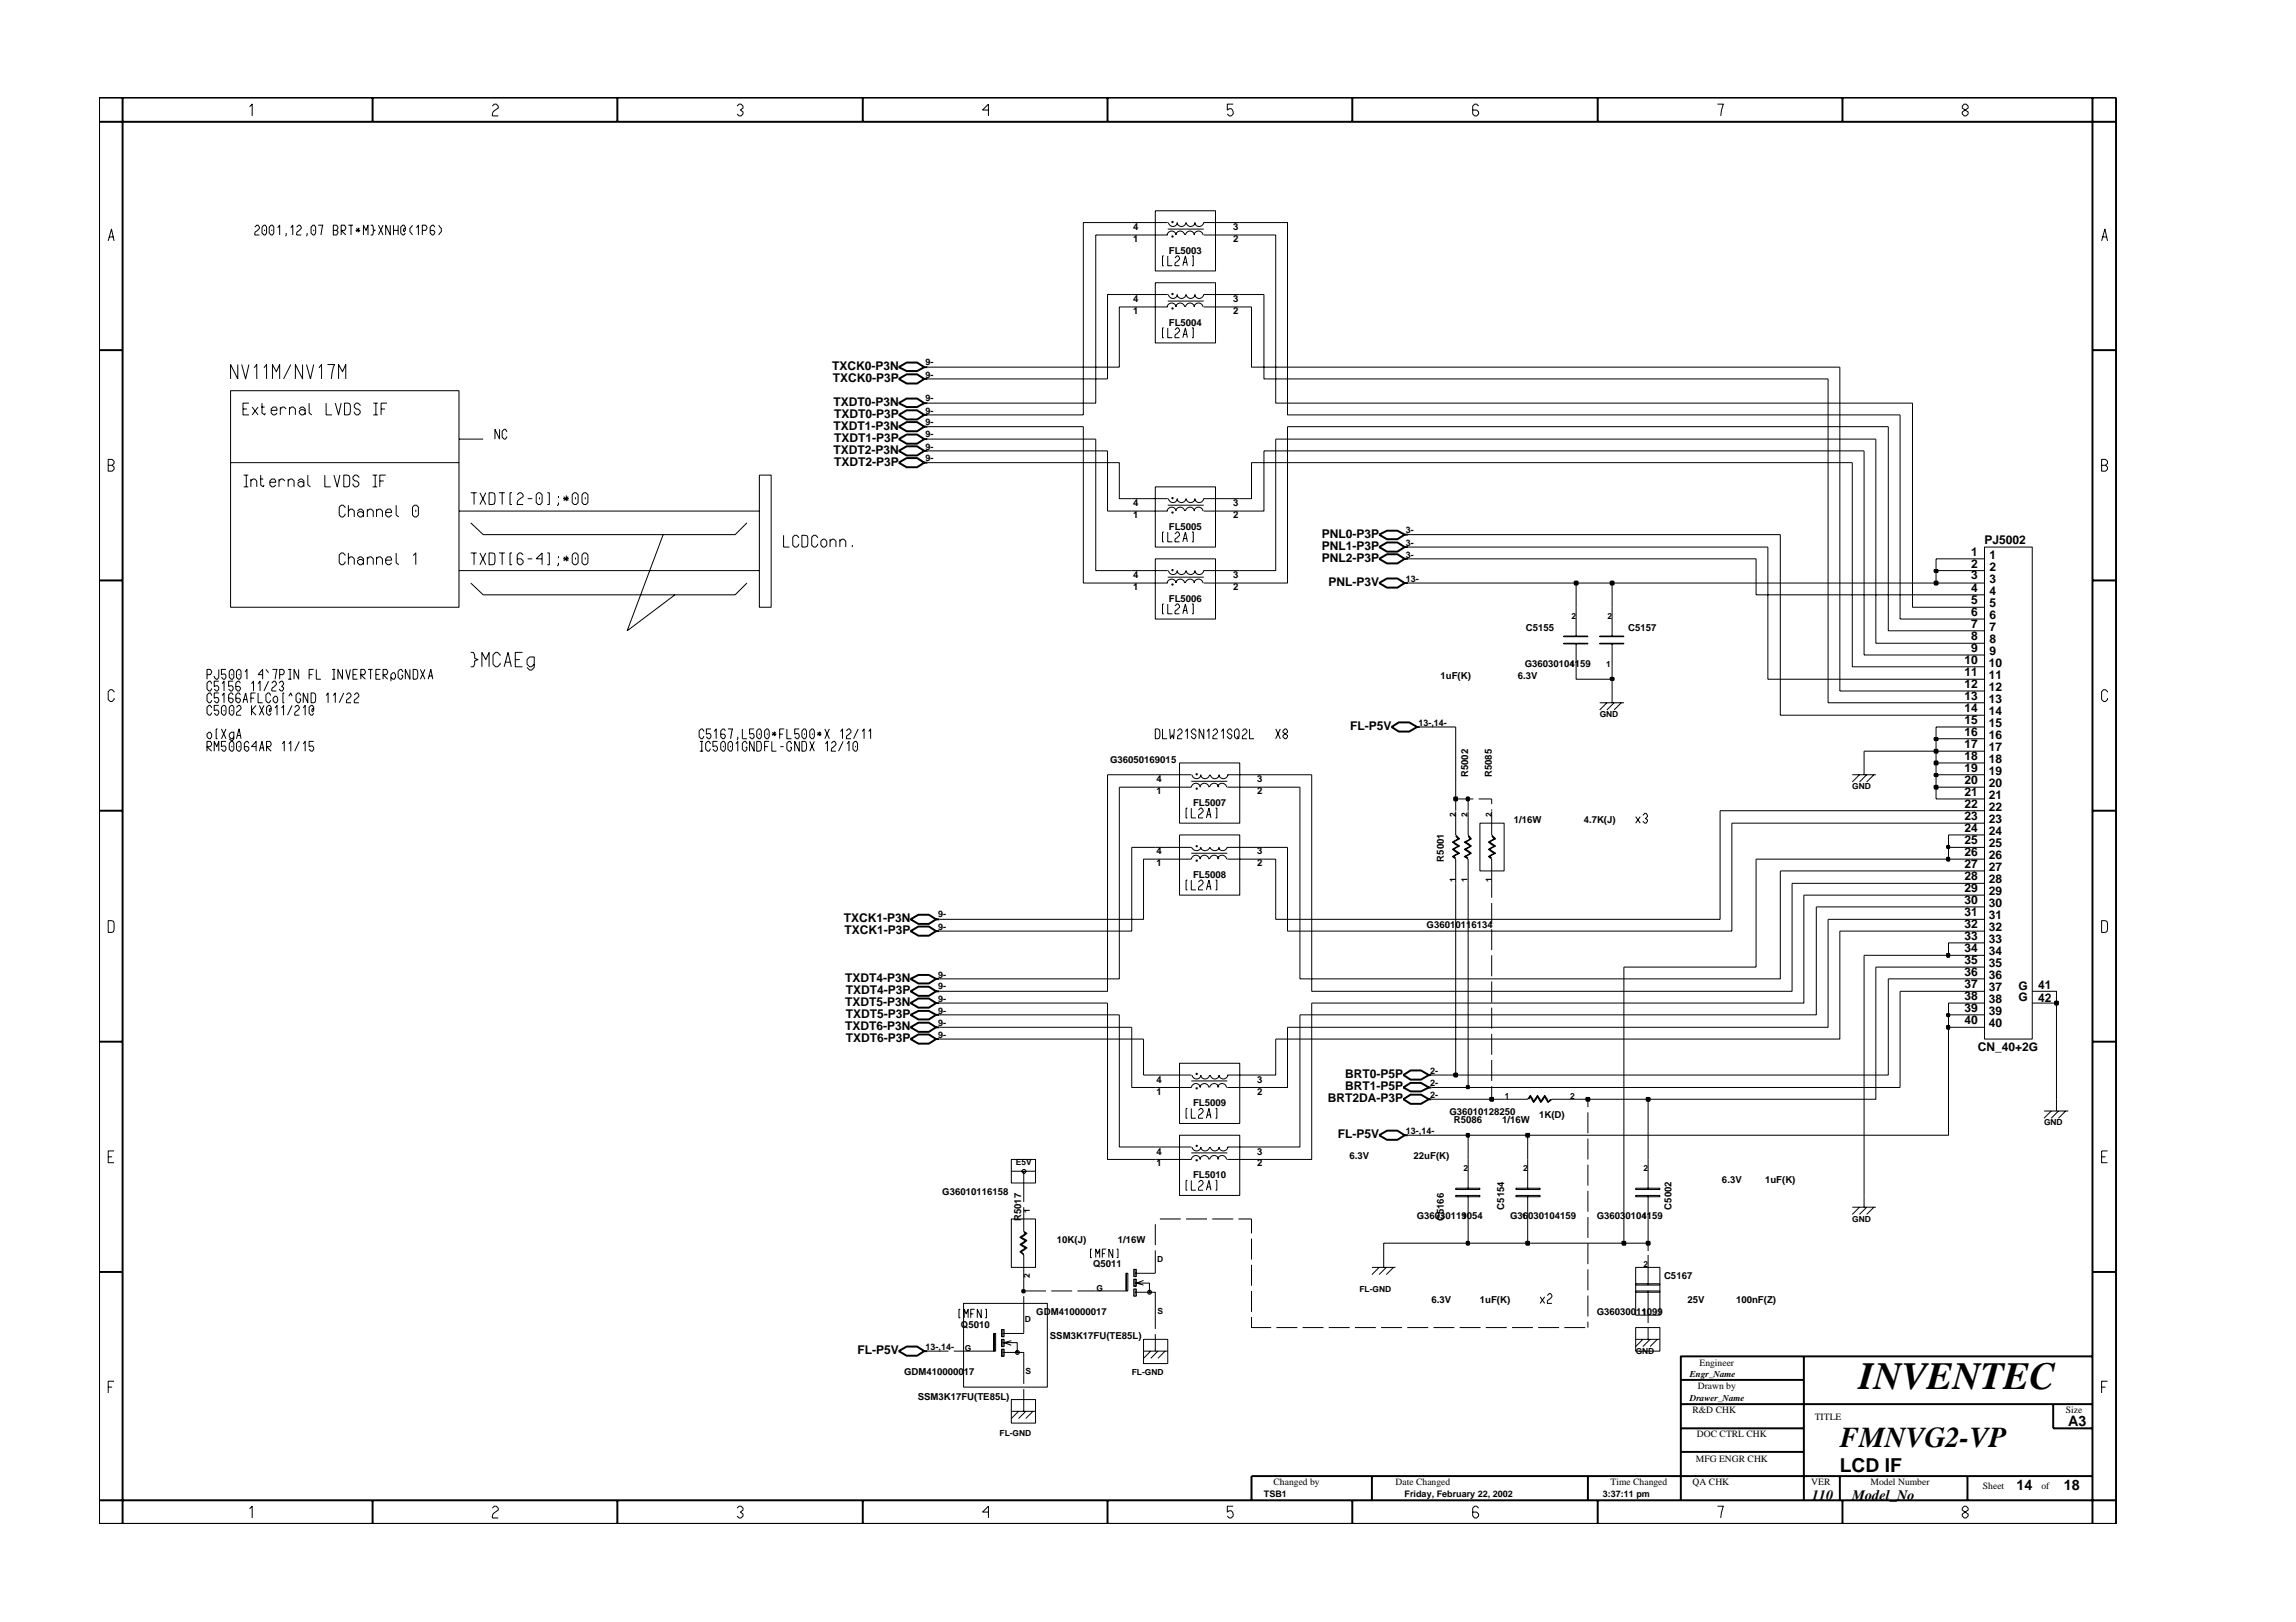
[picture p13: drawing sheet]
<svg xmlns="http://www.w3.org/2000/svg" width="297mm" height="210mm" viewBox="0 0 297 210" stroke-linecap="round" stroke-linejoin="round" font-family="sans-serif">
<defs><g id="words">
<text font-size="5" x="240.5" y="179.7">INVENTEC</text>
<text font-size="3.7" x="238" y="187.3">FMNVG2-VP</text>
<text font-size="2.5" x="238" y="190.4">LCD IF</text>
<g font-size="1.9">
<text x="267.6" y="184.6">A3</text>
<text x="234.4" y="194.1">110</text>
<text x="239.6" y="194.1">Model_No</text>
<text x="260.9" y="192.9">14</text>
<text x="267" y="192.9">18</text>
</g>
<g font-size="1.6">
<text x="107.6" y="47.8">TXCK0-P3N</text>
<text x="107.7" y="49.4">TXCK0-P3P</text>
<text x="107.8" y="52.5">TXDT0-P3N</text>
<text x="107.8" y="58.8">TXDT2-P3N</text>
<text x="107.8" y="55.6">TXDT1-P3N</text>
<text x="107.9" y="54.1">TXDT0-P3P</text>
<text x="107.9" y="57.1">TXDT1-P3P</text>
<text x="107.9" y="60.3">TXDT2-P3P</text>
<text x="171" y="71.1">PNL1-P3P</text>
<text x="171" y="69.6">PNL0-P3P</text>
<text x="255" y="71.9">1</text>
<text x="256.7" y="70.4">PJ5002</text>
<text x="171" y="72.7">PNL2-P3P</text>
<text x="171.9" y="75.9">PNL-P3V</text>
<text x="255" y="75">3</text>
<text x="255" y="73.5">2</text>
<text x="255" y="76.6">4</text>
<text x="257.4" y="72.3">1</text>
<text x="257.4" y="75.5">3</text>
<text x="257.4" y="73.8">2</text>
<text x="257.4" y="77">4</text>
<text x="255" y="78.1">5</text>
<text x="255" y="79.7">6</text>
<text x="255" y="81.2">7</text>
<text x="255" y="82.8">8</text>
<text x="257.4" y="78.6">5</text>
<text x="257.4" y="80.1">6</text>
<text x="257.4" y="81.6">7</text>
<text x="257.4" y="83.2">8</text>
<text x="254.2" y="85.9">10</text>
<text x="254.2" y="87.4">11</text>
<text x="254.2" y="89">12</text>
<text x="255" y="84.4">9</text>
<text x="257.3" y="86.3">10</text>
<text x="257.3" y="87.9">11</text>
<text x="257.3" y="89.4">12</text>
<text x="257.4" y="84.8">9</text>
<text x="174.7" y="94.5">FL-P5V</text>
<text x="254.2" y="95.2">16</text>
<text x="254.2" y="90.6">13</text>
<text x="254.2" y="92.1">14</text>
<text x="254.2" y="93.7">15</text>
<text x="257.3" y="95.6">16</text>
<text x="257.3" y="90.9">13</text>
<text x="257.3" y="92.6">14</text>
<text x="257.3" y="94.1">15</text>
<text x="254.2" y="96.7">17</text>
<text x="254.2" y="98.4">18</text>
<text x="254.2" y="99.9">19</text>
<text x="254.2" y="101.4">20</text>
<text x="257.3" y="97.2">17</text>
<text x="257.3" y="98.7">18</text>
<text x="257.3" y="100.3">19</text>
<text x="257.3" y="101.9">20</text>
<text x="254.2" y="106.1">23</text>
<text x="254.2" y="107.7">24</text>
<text x="254.2" y="103">21</text>
<text x="254.2" y="104.5">22</text>
<text x="257.3" y="106.5">23</text>
<text x="257.3" y="103.4">21</text>
<text x="257.3" y="104.9">22</text>
<text x="254.2" y="109.2">25</text>
<text x="254.2" y="110.8">26</text>
<text x="254.2" y="112.3">27</text>
<text x="254.2" y="113.8">28</text>
<text x="257.3" y="108">24</text>
<text x="257.3" y="109.7">25</text>
<text x="257.3" y="111.2">26</text>
<text x="257.3" y="112.7">27</text>
<text x="109.2" y="119.3">TXCK1-P3N</text>
<text x="254.2" y="117">30</text>
<text x="254.2" y="118.5">31</text>
<text x="254.2" y="115.5">29</text>
<text x="257.3" y="117.4">30</text>
<text x="257.3" y="119">31</text>
<text x="257.3" y="114.3">28</text>
<text x="257.3" y="115.8">29</text>
<text x="109.3" y="120.9">TXCK1-P3P</text>
<text x="254.2" y="120.1">32</text>
<text x="254.2" y="121.6">33</text>
<text x="254.2" y="123.2">34</text>
<text x="254.2" y="124.8">35</text>
<text x="257.3" y="120.5">32</text>
<text x="257.3" y="122">33</text>
<text x="257.3" y="123.6">34</text>
<text x="257.3" y="125.2">35</text>
<text x="109.3" y="130.2">TXDT5-P3N</text>
<text x="109.3" y="127.1">TXDT4-P3N</text>
<text x="109.4" y="128.6">TXDT4-P3P</text>
<text x="109.4" y="131.7">TXDT5-P3P</text>
<text x="254.2" y="126.3">36</text>
<text x="254.2" y="127.8">37</text>
<text x="254.2" y="129.4">38</text>
<text x="254.2" y="130.9">39</text>
<text x="257.3" y="126.7">36</text>
<text x="257.3" y="128.3">37</text>
<text x="257.3" y="129.8">38</text>
<text x="257.3" y="131.3">39</text>
<text x="261.1" y="128.1">G</text>
<text x="261.1" y="129.6">G</text>
<text x="263.7" y="128">41</text>
<text x="263.7" y="129.6">42</text>
<text x="109.3" y="133.3">TXDT6-P3N</text>
<text x="109.4" y="134.9">TXDT6-P3P</text>
<text x="254.2" y="132.5">40</text>
<text x="255.9" y="136">CN_40+2G</text>
<text x="257.3" y="132.9">40</text>
<text x="171.8" y="142.7">BRT2DA-P3P</text>
<text x="174" y="139.5">BRT0-P5P</text>
<text x="174" y="141">BRT1-P5P</text>
<text x="173.1" y="147.3">FL-P5V</text>
<text x="110.9" y="175.3">FL-P5V</text>
</g>
<g font-size="1.2">
<text x="146.6" y="29.8">4</text>
<text x="159.5" y="29.8">3</text>
<text x="146.6" y="31.3">1</text>
<text x="151.2" y="32.9">FL5003</text>
<text x="159.5" y="31.3">2</text>
<text x="146.6" y="40.6">1</text>
<text x="146.6" y="39.1">4</text>
<text x="159.5" y="40.6">2</text>
<text x="159.5" y="39.1">3</text>
<text x="119.7" y="47.3">9-</text>
<text x="151.2" y="42.2">FL5004</text>
<text x="119.7" y="48.9">9-</text>
<text x="119.7" y="51.9">9-</text>
<text x="119.7" y="53.5">9-</text>
<text x="119.7" y="55">9-</text>
<text x="119.7" y="56.6">9-</text>
<text x="119.7" y="58.2">9-</text>
<text x="119.7" y="59.7">9-</text>
<text x="146.6" y="65.5">4</text>
<text x="159.5" y="65.5">3</text>
<text x="146.6" y="67.1">1</text>
<text x="151.2" y="68.6">FL5005</text>
<text x="159.5" y="67.1">2</text>
<text x="181.9" y="70.6">3-</text>
<text x="181.9" y="69">3-</text>
<text x="146.6" y="76.4">1</text>
<text x="146.6" y="74.8">4</text>
<text x="151.2" y="77.9">FL5006</text>
<text x="159.5" y="76.4">2</text>
<text x="159.5" y="74.8">3</text>
<text x="181.9" y="75.3">13-</text>
<text x="181.9" y="72.2">3-</text>
<text x="197.4" y="81.6">C5155</text>
<text x="210.6" y="81.6">C5157</text>
<text x="186.4" y="87.9">1uF(K)</text>
<text x="196.4" y="87.9">6.3V</text>
<text x="197.3" y="86.3">G36030104159</text>
<text x="183.5" y="93.9">13-,14-</text>
<text x="143.6" y="98.7">G36050169015</text>
<text x="149.6" y="101.3">4</text>
<text x="162.7" y="101.3">3</text>
<text x="189.9" y="100.6" transform="rotate(-90 189.9 100.6)">R5002</text>
<text x="193" y="100.6" transform="rotate(-90 193 100.6)">R5085</text>
<text x="149.6" y="102.8">1</text>
<text x="154.4" y="104.3">FL5007</text>
<text x="162.7" y="102.8">2</text>
<text x="195.8" y="106.5">1/16W</text>
<text x="204.9" y="106.5">4.7K(J)</text>
<text x="149.6" y="112.1">1</text>
<text x="149.6" y="110.6">4</text>
<text x="154.4" y="113.6">FL5008</text>
<text x="162.7" y="112.1">2</text>
<text x="162.7" y="110.6">3</text>
<text x="186.8" y="111.5" transform="rotate(-90 186.8 111.5)">R5001</text>
<text x="121.4" y="118.7">9-</text>
<text x="121.4" y="120.3">9-</text>
<text x="184.6" y="120.2">G36010116134</text>
<text x="121.4" y="129.6">9-</text>
<text x="121.4" y="128">9-</text>
<text x="121.4" y="131.2">9-</text>
<text x="121.4" y="126.5">9-</text>
<text x="121.4" y="134.3">9-</text>
<text x="121.4" y="132.8">9-</text>
<text x="149.6" y="141.6">1</text>
<text x="149.6" y="140.1">4</text>
<text x="154.4" y="143.2">FL5009</text>
<text x="162.7" y="141.6">2</text>
<text x="162.7" y="140.1">3</text>
<text x="185" y="140.5">2-</text>
<text x="185" y="139">2-</text>
<text x="185" y="142.1">2-</text>
<text x="149.6" y="149.4">4</text>
<text x="162.7" y="149.4">3</text>
<text x="181.9" y="146.7">13-,14-</text>
<text x="187.5" y="144.3">G36010128250</text>
<text x="188.1" y="145.4">R5086</text>
<text x="194.3" y="145.4">1/16W</text>
<text x="199.1" y="144.7">1K(D)</text>
<text x="121.9" y="154.7">G36010116158</text>
<text x="149.6" y="151">1</text>
<text x="154.4" y="152.5">FL5010</text>
<text x="162.7" y="151">2</text>
<text x="174.6" y="150">6.3V</text>
<text x="182.9" y="150">22uF(K)</text>
<text x="222.8" y="153.1">6.3V</text>
<text x="228.4" y="153.1">1uF(K)</text>
<text x="132.1" y="158.1" transform="rotate(-90 132.1 158.1)">R5017</text>
<text x="136.7" y="160.9">10K(J)</text>
<text x="144.6" y="160.9">1/16W</text>
<text x="183.3" y="157.7">G36030119054</text>
<text x="186.8" y="158.1" transform="rotate(-90 186.8 158.1)">C5166</text>
<text x="194.6" y="156.5" transform="rotate(-90 194.6 156.5)">C5154</text>
<text x="195.4" y="157.7">G36030104159</text>
<text x="206.6" y="157.7">G36030104159</text>
<text x="216.3" y="156.5" transform="rotate(-90 216.3 156.5)">C5002</text>
<text x="141.4" y="164">Q5011</text>
<text x="215.3" y="165.5">C5167</text>
<text x="124.3" y="171.8">Q5010</text>
<text x="134.1" y="170.2">GDM410000017</text>
<text x="135.8" y="173.3">SSM3K17FU(TE85L)</text>
<text x="185.2" y="168.7">6.3V</text>
<text x="191.5" y="168.7">1uF(K)</text>
<text x="206.6" y="170.2">G36030011099</text>
<text x="218.3" y="168.7">25V</text>
<text x="224.6" y="168.7">100nF(Z)</text>
<text x="117" y="178">GDM410000017</text>
<text x="119.7" y="174.7">13-,14-</text>
<text x="218.6" y="178.2">Engr_Name</text>
<text x="219.6" y="179.8">Drawn by</text>
<text x="219.9" y="176.7">Engineer</text>
<text x="118.7" y="181.1">SSM3K17FU(TE85L)</text>
<text x="218.6" y="181.3">Drawer_Name</text>
<text x="219" y="182.9">R&amp;D CHK</text>
<text x="234.8" y="183.8">TITLE</text>
<text x="267.3" y="182.9">Size</text>
<text x="219.4" y="189.2">MFG ENGR CHK</text>
<text x="219.5" y="186">DOC CTRL CHK</text>
<text x="163.5" y="193.7">TSB1</text>
<text x="164.8" y="192.2">Changed by</text>
<text x="180.6" y="192.2">Date Changed</text>
<text x="181.7" y="193.7">Friday, February 22, 2002</text>
<text x="207.4" y="193.7">3:37:11 pm</text>
<text x="208.4" y="192.2">Time Changed</text>
<text x="219" y="192.2">QA CHK</text>
<text x="234.3" y="192.2">VER</text>
<text x="242" y="192.2">Model Number</text>
<text x="256.5" y="192.7">Sheet</text>
<text x="264.1" y="192.7">of</text>
</g>
<g font-size="1.1">
<text x="203.3" y="80.1">2</text>
<text x="208" y="80.1">2</text>
<text x="203.1" y="86.3">1</text>
<text x="207.8" y="86.3">1</text>
<text x="207" y="92.8">GND</text>
<text x="188.3" y="105.7" transform="rotate(-90 188.3 105.7)">2</text>
<text x="189.9" y="105.7" transform="rotate(-90 189.9 105.7)">2</text>
<text x="193" y="105.7" transform="rotate(-90 193 105.7)">2</text>
<text x="239.6" y="102.1">GND</text>
<text x="188.3" y="114.1" transform="rotate(-90 188.3 114.1)">1</text>
<text x="189.9" y="114.1" transform="rotate(-90 189.9 114.1)">1</text>
<text x="193" y="114.1" transform="rotate(-90 193 114.1)">1</text>
<text x="194.7" y="142.3">1</text>
<text x="203.1" y="142.3">2</text>
<text x="264.4" y="145.6">GND</text>
<text x="131.4" y="150.8">E5V</text>
<text x="189.3" y="151.6">2</text>
<text x="197" y="151.6">2</text>
<text x="212.6" y="151.6">2</text>
<text x="133.2" y="157" transform="rotate(-90 133.2 157)">1</text>
<text x="189.2" y="157.7">1</text>
<text x="196.9" y="157.7">1</text>
<text x="212.4" y="157.7">1</text>
<text x="239.6" y="158.1">GND</text>
<text x="133.2" y="165.4" transform="rotate(-90 133.2 165.4)">2</text>
<text x="141.8" y="167.1">G</text>
<text x="149.7" y="163.3">D</text>
<text x="175.9" y="167.1">FL-GND</text>
<text x="212.6" y="164">2</text>
<text x="132.6" y="171">D</text>
<text x="149.8" y="170">S</text>
<text x="212.4" y="170.2">1</text>
<text x="124.8" y="174.9">G</text>
<text x="132.7" y="177.8">S</text>
<text x="146.4" y="178">FL-GND</text>
<text x="211.6" y="175.2">GND</text>
<text x="129.3" y="185.8">FL-GND</text>
</g>
</g></defs>
<g fill="none" stroke="#000" stroke-width=".13">
<path d="M146.4 39.7h4.7M146.4 38.1h4.7M146.4 30.4h4.7M146.4 28.8h4.7M149.5 36.6h7.8v7.8h-7.8zM149.5 27.3h7.8v7.8h-7.8zM150.6 33.1h-.2v1.3h.2M151 39.7a.59 .59 0 0 1 .6-.5 .59 .59 0 0 1 .6 .5M151 30.4a.59 .59 0 0 1 .6-.5 .59 .59 0 0 1 .6 .5M151.1 39h4.6M151.1 33.1v1.3h.6M151.1 29.6h4.6"/>
<path d="M151.2 38.1a.59 .59 0 0 0 .5 .5 .59 .59 0 0 0 .6-.5M151.2 28.8a.59 .59 0 0 0 .5 .5 .59 .59 0 0 0 .6-.5M152 33.4l.3-.3h.1l.2 .3v.1l-.6 .6v.3h.6M152.1 39.7a.59 .59 0 0 1 .6-.5 .59 .59 0 0 1 .6 .5M152.1 30.4a.59 .59 0 0 1 .6-.5 .59 .59 0 0 1 .6 .5M152.3 38.1a.59 .59 0 0 0 .5 .5 .59 .59 0 0 0 .6-.5M152.3 28.8a.59 .59 0 0 0 .5 .5 .59 .59 0 0 0 .6-.5M153 34.4l.4-1.3 .2 1.3M153.1 34h.4M153.4 39.7a.59 .59 0 0 1 .6-.5 .59 .59 0 0 1 .5 .5M153.4 30.4a.59 .59 0 0 1 .6-.5 .59 .59 0 0 1 .5 .5M153.4 38.1a.59 .59 0 0 0 .6 .5 .59 .59 0 0 0 .6-.5"/>
<path d="M153.4 28.8a.59 .59 0 0 0 .6 .5 .59 .59 0 0 0 .6-.5M154.2 33.1h.2v1.3h-.2M154.5 39.7a.59 .59 0 0 1 .6-.5 .59 .59 0 0 1 .5 .5M154.5 30.4a.59 .59 0 0 1 .6-.5 .59 .59 0 0 1 .5 .5M154.6 38.1a.59 .59 0 0 0 .5 .5 .59 .59 0 0 0 .6-.5h4.7M154.6 28.8a.59 .59 0 0 0 .5 .5 .59 .59 0 0 0 .6-.5h4.7M155.7 39.7h4.7M155.7 30.4h4.7M150.6 42.4h-.2v1.3h.2M151.1 42.4v1.3h.6M152 42.7l.3-.3h.1l.2 .3v.2l-.6 .5v.3h.6M153 43.7l.4-1.3 .2 1.3"/>
<path d="M153.1 43.3h.4M154.2 42.4h.2v1.3h-.2M146.4 66.1h4.7M146.4 64.5h4.7M146.4 75.5h4.7M146.4 73.8h4.7M149.5 63h7.8v7.8h-7.8zM149.5 72.3h7.8v7.8h-7.8zM150.6 68.8h-.2v1.3h.2M150.6 78.2h-.2v1.2h.2M151 66.1a.59 .59 0 0 1 .6-.5 .59 .59 0 0 1 .6 .5M151 75.4a.59 .59 0 0 1 .6-.5 .59 .59 0 0 1 .6 .6"/>
<path d="M151.1 68.8v1.3h.6M151.1 78.2v1.2h.6M151.1 65.4h4.6M151.1 74.7h4.6M151.2 64.5a.59 .59 0 0 0 .5 .5 .59 .59 0 0 0 .6-.5M151.2 73.8a.59 .59 0 0 0 .5 .6 .59 .59 0 0 0 .6-.5M152 69.1l.3-.3h.1l.2 .3v.2l-.6 .6v.2h.6M152 78.4l.3-.2h.1l.2 .2v.2l-.6 .6v.2h.6M152.1 66.1a.59 .59 0 0 1 .6-.5 .59 .59 0 0 1 .6 .5M152.1 75.4a.59 .59 0 0 1 .6-.5 .59 .59 0 0 1 .6 .6M152.3 64.5a.59 .59 0 0 0 .5 .5 .59 .59 0 0 0 .6-.5 .6 .6 0 0 0 .6 .5 .6 .6 0 0 0 .6-.5M152.3 73.8a.59 .59 0 0 0 .5 .6 .59 .59 0 0 0 .6-.5 .6 .6 0 0 0 .6 .5 .6 .6 0 0 0 .6-.6"/>
<path d="M153 70.1l.4-1.3 .2 1.3M153 79.4l.4-1.2 .2 1.2M153.1 69.7h.4M153.1 79h.4M153.4 66.1a.59 .59 0 0 1 .6-.5 .59 .59 0 0 1 .5 .5M153.4 75.4a.59 .59 0 0 1 .6-.5 .59 .59 0 0 1 .5 .6M154.2 68.8h.2v1.3h-.2M154.2 78.2h.2v1.2h-.2M154.5 66.1a.59 .59 0 0 1 .6-.5 .59 .59 0 0 1 .5 .5M154.5 75.4a.59 .59 0 0 1 .6-.5 .59 .59 0 0 1 .5 .6M154.6 64.5a.59 .59 0 0 0 .5 .5 .59 .59 0 0 0 .6-.5h4.7M154.6 73.8a.59 .59 0 0 0 .5 .6 .59 .59 0 0 0 .6-.6h4.7"/>
<path d="M155.7 66.1h4.7M155.7 75.5h4.7M203.9 78.6v3.8M208.6 78.6v3.8M255.1 75.5h1.6M255.1 73.8h1.6M255.1 72.3h1.6M255.1 77h1.6M255.1 78.6h1.6M256.7 70.8h6.2v63.7h-6.2zM152.6 98.7h7.8v7.8h-7.8zM202.3 83.2h3.1v.1h-3.1z"/>
<path d="M202.3 82.3h3.1v.1h-3.1zM203.9 83.2v3.1M207 83.2h3.1v.1h-3.1zM207 82.3h3.1v.1h-3.1zM207 90.9h3.1M207.9 90.9l-.9 1M208.6 83.2v3.1M208.6 89.4v1.5M208.8 90.9l-.9 1M209.7 90.9l-.9 1M241.2 98.7v1.6M255.1 83.2h1.6"/>
<path d="M255.1 90.9h1.6M255.1 80.1h1.6M255.1 81.6h1.6M255.1 86.3h1.6M255.1 84.8h1.6M255.1 89.4h1.6M255.1 87.9h1.6M255.1 92.6h1.6M255.1 95.6h1.6M255.1 94.1h1.6M255.1 98.7h1.6M255.1 97.2h1.6"/>
<path d="M149.5 101.9h4.6M149.5 100.3h4.6M149.5 111.2h4.6M149.5 109.7h4.6M152.6 108h7.8v7.8h-7.8zM153.6 104.6h-.2v1.2h.2M153.6 113.9h-.2v1.3h.2M154.1 104.6v1.2h.6M154.1 113.9v1.3h.6M154.1 101.1h4.7M154.1 110.4h4.7M154.1 101.9a.59 .59 0 0 1 .6-.5 .59 .59 0 0 1 .6 .5"/>
<path d="M154.1 111.2a.59 .59 0 0 1 .6-.5 .59 .59 0 0 1 .6 .5M154.2 109.6a.68 .68 0 0 0 .6 .5 .68 .68 0 0 0 .6-.4M154.2 100.3a.59 .59 0 0 0 .6 .5 .59 .59 0 0 0 .6-.5M155.1 104.8l.2-.2h.2l.1 .2v.2l-.5 .4v.4h.5M155.1 114.1l.2-.2h.2l.1 .2v.2l-.5 .4v.5h.5M155.2 101.9a.59 .59 0 0 1 .6-.5 .59 .59 0 0 1 .6 .5M155.2 111.2a.59 .59 0 0 1 .6-.5 .59 .59 0 0 1 .6 .5M155.3 109.6a.68 .68 0 0 0 .6 .5 .68 .68 0 0 0 .6-.4M155.3 100.3a.59 .59 0 0 0 .6 .5 .59 .59 0 0 0 .6-.5M156.1 105.8l.3-1.2 .3 1.2M156.1 115.2l.3-1.3 .3 1.3M156.2 105.4h.4"/>
<path d="M156.2 114.7h.4M156.5 101.9a.59 .59 0 0 1 .6-.5 .59 .59 0 0 1 .6 .5M156.5 111.2a.59 .59 0 0 1 .6-.5 .59 .59 0 0 1 .6 .5M156.5 109.6a.68 .68 0 0 0 .7 .5 .68 .68 0 0 0 .6-.4M156.6 100.3a.59 .59 0 0 0 .6 .5 .59 .59 0 0 0 .6-.5M157.3 104.6h.1v1.2h-.1M157.3 113.9h.1v1.3h-.1M157.5 101.8a.59 .59 0 0 1 .6-.4 .59 .59 0 0 1 .6 .5M157.5 111.2a.59 .59 0 0 1 .6-.5 .59 .59 0 0 1 .6 .5M157.6 109.7a.59 .59 0 0 0 .6 .4 .59 .59 0 0 0 .6-.5l4.7 .1M157.7 100.3a.59 .59 0 0 0 .6 .5 .59 .59 0 0 0 .6-.5M158.8 101.9h4.7"/>
<path d="M158.8 100.3h4.7M158.8 111.2h4.7M188.3 108.2l.4 .4-.8 .4 .8 .5-.8 .4 .8 .5-.8 .4 .4 .4v3.1M188.3 105v3l.5 .6-.7 .4 .7 .5-.7 .4 .7 .5-.7 .4 .2 .2M189.9 108.2l.3 .4-.8 .4 .8 .5-.8 .4 .8 .5-.8 .4 .5 .4v3.1M189.9 105v3l.5 .6-.8 .4 .8 .5-.8 .4 .8 .5-.8 .4 .3 .2M193 108.2l.3 .4-.7 .4 .7 .5-.7 .4 .7 .5-.7 .4 .4 .4v3.1M193 105v3l.5 .6-.8 .4 .8 .5-.8 .4 .8 .5-.8 .4 .3 .2M239.6 100.3h3.1M240.6 100.3l-1 .9M241.5 100.3l-.9 .9M242.4 100.3l-.9 .9"/>
<path d="M255.1 101.9h1.6M255.1 100.3h1.6M255.1 111.2h1.6M255.1 109.7h1.6M255.1 104.9h1.6M255.1 103.4h1.6M255.1 108h1.6M255.1 106.5h1.6M255.1 114.3h1.6M255.1 112.7h1.6M255.1 117.4h1.6M255.1 115.8h1.6"/>
<path d="M255.1 119h1.6M149.5 139.1h4.6M152.6 137.6h7.8v7.8h-7.8zM154.1 139.9h4.7M154.2 139.1a.59 .59 0 0 0 .6 .5 .59 .59 0 0 0 .6-.5M155.3 139.1a.59 .59 0 0 0 .6 .5 .59 .59 0 0 0 .6-.5M156.6 139.1a.59 .59 0 0 0 .6 .5 .59 .59 0 0 0 .6-.5M157.7 139.1a.59 .59 0 0 0 .6 .5 .59 .59 0 0 0 .6-.5M158.8 139.1h4.7M255.1 120.5h1.6M255.1 123.6h1.6M255.1 122h1.6"/>
<path d="M255.1 126.7h1.6M255.1 125.2h1.6M255.1 129.8h1.6M255.1 128.3h1.6M255.1 132.9h1.6M255.1 131.3h1.6M262.9 129.8h1.5M262.9 128.3h1.5M130.8 151.6h3.2M132.4 156.2v3.2l.5 .2-.8 .5 .8 .4-.8 .6 .8 .4-.8 .5 .3 .3M132.4 159.5l.3 .1-.8 .5 .8 .4-.8 .6 .8 .4-.8 .5 .5 .4v3.1M132.4 151.6v1.5"/>
<path d="M149.5 150h4.6a.59 .59 0 0 1 .6-.5 .59 .59 0 0 1 .6 .5M149.5 140.7h4.6a.59 .59 0 0 1 .6-.5 .59 .59 0 0 1 .6 .5M149.5 148.4h4.6M152.6 146.9h7.8v7.8h-7.8zM153.6 152.8h-.2v1.2h.2M153.6 143.4h-.2v1.3h.2M154.1 149.2h4.7M154.1 152.8v1.2h.6M154.1 143.4v1.3h.6M154.2 148.4a.59 .59 0 0 0 .6 .5 .59 .59 0 0 0 .6-.5M155.1 153l.2-.2h.2l.1 .2v.2l-.5 .4v.4h.5M155.1 143.7l.2-.3h.2l.1 .3v.2l-.5 .6v.2h.5"/>
<path d="M155.2 150a.59 .59 0 0 1 .6-.5 .59 .59 0 0 1 .6 .5M155.2 140.7a.59 .59 0 0 1 .6-.5 .59 .59 0 0 1 .6 .5M155.3 148.4a.59 .59 0 0 0 .6 .5 .59 .59 0 0 0 .6-.5M156.1 154l.3-1.2 .3 1.2M156.1 144.7l.3-1.3 .3 1.3M156.2 153.6h.4M156.2 144.3h.4M156.5 150a.59 .59 0 0 1 .6-.5 .59 .59 0 0 1 .6 .5M156.5 140.7a.59 .59 0 0 1 .6-.5 .59 .59 0 0 1 .6 .5M156.6 148.4a.59 .59 0 0 0 .6 .5 .59 .59 0 0 0 .6-.5M157.3 152.8h.1v1.2h-.1M157.3 143.4h.1v1.3h-.1"/>
<path d="M157.5 150a.59 .59 0 0 1 .6-.5 .59 .59 0 0 1 .6 .5M157.5 140.7a.59 .59 0 0 1 .6-.5 .59 .59 0 0 1 .6 .5M157.7 148.4a.59 .59 0 0 0 .6 .5 .59 .59 0 0 0 .6-.5M158.8 150h4.7M158.8 148.4h4.7M158.8 140.7h4.7M161.9 157.7v1.9M188.3 154.7h3.2v.2h-3.2zM188.3 153.8h3.2v.1h-3.2zM189.9 150v3.9M189.9 154.7v3M194.6 142.3h3l.4-.6 .3 .6 .1 .3 .5-.9 .3 .6 .1 .3 .5-.9 .4 .6 .1 .3 .3-.3"/>
<path d="M196.1 154.7h3.1v.2h-3.1zM196.1 153.8h3.1v.1h-3.1zM197.6 150v3.9M197.6 154.7v3M197.8 142.3l.2-.4 .4 .8 .5-.8 .4 .8 .5-.8 .5 .8 .5-.4h3.1M205.4 142.3v1M205.4 143.9v2.8M205.4 147.3v2.7M205.4 150.7v2.7M205.4 154.1v2.7M205.4 157.5v2.7M211.6 154.7h3.1v.2h-3.1z"/>
<path d="M211.6 153.8h3.1v.1h-3.1zM213.2 150v3.9M213.2 154.7v3M239.6 156.2h3.1M240.6 156.2l-1 1M241.2 154.7v1.5M241.5 156.2l-.9 1M242.4 156.2l-.9 1M264.4 143.8h3.2M265.4 143.8l-1 .9M266.1 142.3v1.5M266.3 143.8l-.9 .9"/>
<path d="M267.2 143.8l-.9 .9M120 174.9h2.7M123.4 174.9h5.2M124.2 169.4h-.1v1.1h.1M124.7 170.5v-1.1l.3 .6 .3-.6v1.1M125.6 170h.3M126.1 169.4h-.5v1.1M126.9 169.4v1.1l-.5-1.1v1.1M127.5 169.4h.1v1.1h-.1M128.6 172.6v2.3v-2.3h.2v2.3h-.2M129.6 172.1h.3v.9h-.3zM129.6 173.3h.3v1h-.3z"/>
<path d="M129.6 174.6h.3v.9h-.3zM129.7 173.8h1.9v1.2M129.7 172.1v.9M129.7 173.3v1M129.7 174.6v.9M129.7 175h2.7v4.1M130.8 173.5l-.9 .3 .9 .3M132.4 167.7v4.9h-2.7M132.4 179.8v2.8M141.3 161.6h-.2v1.1h.2M141.8 162.7v-1.1l.2 .6 .3-.6v1.1M141.8 167.1h3.9"/>
<path d="M142.6 162.2h.3M143.1 161.6h-.5v1.1M144 161.6v1.1l-.5-1.1v1.1M144.5 161.6h.1v1.1h-.1M145.7 164.8v2.3v-2.3h.2v2.3h-.2M146.7 164.3h.3v.9h-.3zM146.7 165.5h.3v1h-.3zM146.7 166.8h.3v.9h-.3zM146.8 166h1.9v1.2M146.8 164.3v.9M146.8 165.5v1M146.8 166.8v.9"/>
<path d="M146.8 167.2h2.7v4.8M147.9 174.9h3.2M147.9 165.7l-.9 .3 .9 .3M148.9 174.9l-1 .9M149.5 162.4v2.4h-2.7M149.5 172.6v2.3M149.8 174.9l-.9 .9M150.7 174.9l-.9 .9M161.9 160.3v2.7M161.9 163.7v2.7M161.9 167.1v2.7M161.9 170.4v1.4h2.6"/>
<path d="M165.1 171.8h2.7M168.5 171.8h2.7M171.9 171.8h2.7M175.3 171.8h2.7M177.5 164h3M178.4 164l-.9 .9M178.7 171.8h2.7M179 162.4v1.6M179.4 164l-1 .9M180.3 164l-.9 .9M182.1 171.8h2.7M185.4 171.8h2.8"/>
<path d="M188.8 171.8h2.7M192.2 171.8h2.7M195.6 171.8h2.7M199 171.8h2.7M202.4 171.8h2.7M205.4 160.9v2.7M205.4 164.3v2.7M205.4 167.7v2.7M205.4 171v.8M211.6 167.1h3.1v.1h-3.1zM211.6 166.1h3.1v.2h-3.1zM211.6 173.3h3.1"/>
<path d="M212.5 173.3l-.9 1M213.2 162.4v3.9M213.2 167.1v4.1M213.2 171.8v1.5M213.5 173.3l-1 1M214.4 173.3l-.9 1M130.8 182.6h3.2M131.8 182.6l-1 1M132.7 182.6l-.9 1M133.6 182.6l-.9 1"/>
<circle cx="151.7" cy="38.1" r=".08"/>
<circle cx="151.7" cy="30.6" r=".08"/>
<circle cx="151.7" cy="39.9" r=".08"/>
<circle cx="151.7" cy="28.7" r=".08"/>
<circle cx="151.7" cy="64.5" r=".08"/>
<circle cx="151.7" cy="66.3" r=".08"/>
<circle cx="151.7" cy="75.6" r=".08"/>
<circle cx="151.7" cy="73.8" r=".08"/>
<circle cx="154.8" cy="100.2" r=".08"/>
<circle cx="154.8" cy="102.1" r=".08"/>
<circle cx="154.8" cy="109.5" r=".08"/>
<circle cx="154.8" cy="111.4" r=".08"/>
<circle cx="154.8" cy="139" r=".08"/>
<circle cx="132.5" cy="151.6" r=".25"/>
<circle cx="154.8" cy="150.1" r=".08"/>
<circle cx="154.8" cy="148.3" r=".08"/>
<circle cx="154.8" cy="140.8" r=".08"/>
<circle cx="131.6" cy="175" r=".25"/>
<circle cx="131.6" cy="175" r=".08"/>
<circle cx="148.7" cy="167.2" r=".25"/>
<circle cx="148.7" cy="167.2" r=".08"/>
</g>
<g fill="none" stroke="#000" stroke-width=".25">
<path d="M116.3 47.5l1-.6h1.3l1 .6-1 .5h-1.3zM116.3 49l1-.6h1.3l1 .6-1 .6h-1.3zM116.3 52.2l1-.6h1.3l1 .6-1 .5h-1.3zM116.3 53.7l1-.6h1.3l1 .6-1 .6h-1.3zM116.3 55.2l1-.6h1.3l1 .6-1 .6h-1.3zM116.3 56.8l1-.6h1.3l1 .6-1 .6h-1.3zM116.3 58.3l1-.5h1.3l1 .5-1 .6h-1.3zM116.3 59.9l1-.6h1.3l1 .6-1 .6h-1.3zM119.6 47.5h.4M119.6 49h.4M119.6 52.2h.4M119.6 53.7h.4"/>
<path d="M119.6 55.2h.4M119.6 56.8h.4M119.6 58.3h.4M119.6 59.9h.4M178.4 72.3l1-.6h1.4l.9 .6-.9 .6h-1.4zM178.4 70.8l1-.6h1.4l.9 .6-.9 .6h-1.4zM178.4 69.2l1-.5h1.4l.9 .5-.9 .6h-1.4zM178.4 75.5l1-.6h1.4l.9 .6-.9 .5h-1.4zM181.7 72.3h.4M181.7 70.8h.4M181.7 69.2h.4M181.7 75.5h.4"/>
<path d="M180 94.1l1-.6h1.3l1 .6-1 .6h-1.3zM183.3 94.1h.4M117.8 119l1-.6h1.4l.9 .6-.9 .6h-1.4zM121.1 119h.4M117.8 129.8l1-.6h1.4l.9 .6-.9 .6h-1.4zM117.8 134.5l1-.6h1.4l.9 .6-.9 .6h-1.4zM117.8 132.9l1-.6h1.4l.9 .6-.9 .6h-1.4zM117.8 128.3l1-.6h1.4l.9 .6-.9 .6h-1.4zM117.8 120.5l1-.6h1.4l.9 .6-.9 .6h-1.4zM117.8 131.3l1-.5h1.4l.9 .5-.9 .6h-1.4zM117.8 126.7l1-.5h1.4l.9 .5-.9 .6h-1.4zM121.1 129.8h.4"/>
<path d="M121.1 134.5h.4M121.1 132.9h.4M121.1 128.3h.4M121.1 120.5h.4M121.1 131.3h.4M121.1 126.7h.4M181.6 139.1l.9-.6h1.3l1.1 .6-1.1 .6h-1.3zM184.9 139.1h.3M178.4 146.9l1-.6h1.4l.9 .6-.9 .6h-1.4zM181.6 140.7l.9-.6h1.3l1.1 .6-1.1 .5h-1.3zM181.6 142.3l.9-.6h1.3l1.1 .6-1.1 .5h-1.3zM181.7 146.9h.4"/>
<path d="M184.9 140.7h.3M184.9 142.3h.3M116.3 174.9l1-.6h1.3l1 .6-1 .5h-1.3zM119.6 174.9h.4"/>
</g>
<path d="M132.3 167h.2v.2h-.2z" fill-rule="evenodd" fill="#c2c2c2" stroke="#000" stroke-width=".25"/>
<path d="M132.3 167h.2v.2h-.2z" fill="none" stroke="#000" stroke-width=".25"/>
<path d="M149.5 158.4v2.7M132.4 165.5v1.6M132.6 167.1h2.7M136 167.1h2.7M139.4 167.1h2.4M149.5 161.8v.6M189.9 160.9h-10.9v1.5M213.2 160.9v1" fill="none" stroke="#000" stroke-width=".13"/>
<path d="M189.8 160.7h.2v.4h-.2z" fill-rule="evenodd" fill="#c2c2c2" stroke="#000" stroke-width=".25"/>
<path d="M189.8 160.7h.2v.4h-.2z" fill="none" stroke="#000" stroke-width=".25"/>
<path d="M189.9 157.7v3.2h7.7" fill="none" stroke="#000" stroke-width=".13"/>
<path d="M197.5 160.7h.3v.4h-.3z" fill-rule="evenodd" fill="#c2c2c2" stroke="#000" stroke-width=".25"/>
<path d="M197.5 160.7h.3v.4h-.3z" fill="none" stroke="#000" stroke-width=".25"/>
<path d="M197.6 157.7v3.2h12.5" fill="none" stroke="#000" stroke-width=".13"/>
<path d="M209.9 160.7h.4v.4h-.4z" fill-rule="evenodd" fill="#c2c2c2" stroke="#000" stroke-width=".25"/>
<path d="M209.9 160.7h.4v.4h-.4z" fill="none" stroke="#000" stroke-width=".25"/>
<path d="M210.1 125.2v35.7h3.1" fill="none" stroke="#000" stroke-width=".13"/>
<path d="M213 160.7h.4v.4h-.4z" fill-rule="evenodd" fill="#c2c2c2" stroke="#000" stroke-width=".25"/>
<path d="M213 160.7h.4v.4h-.4z" fill="none" stroke="#000" stroke-width=".25"/>
<g fill="none" stroke="#000" stroke-width=".13">
<path d="M143.3 129.8v20.2h6.2M144.8 131.3v17.1h4.7M168.2 131.3v17.1h-4.7M169.7 129.8v20.2h-6.2M241.2 123.6v31.1M132.4 153.1v2.4M150.1 157.7h2.7M153.4 157.7h2.8M156.8 157.7h2.7M160.2 157.7h1.7M182.1 146.9h7.8v3.1M197.6 146.9v3.1"/>
<path d="M213.2 142.3v7.7M213.2 157.7v3.2"/>
</g>
<path d="M189.8 146.7h.2v.4h-.2z" fill-rule="evenodd" fill="#c2c2c2" stroke="#000" stroke-width=".25"/>
<path d="M189.8 146.7h.2v.4h-.2z" fill="none" stroke="#000" stroke-width=".25"/>
<path d="M189.9 146.9h7.7" fill="none" stroke="#000" stroke-width=".13"/>
<path d="M197.5 146.7h.3v.4h-.3z" fill-rule="evenodd" fill="#c2c2c2" stroke="#000" stroke-width=".25"/>
<path d="M197.5 146.7h.3v.4h-.3z" fill="none" stroke="#000" stroke-width=".25"/>
<path d="M252.1 132.9v14h-54.5M185.2 142.3h7.8" fill="none" stroke="#000" stroke-width=".13"/>
<path d="M192.8 142.1h.4v.3h-.4z" fill-rule="evenodd" fill="#c2c2c2" stroke="#000" stroke-width=".25"/>
<path d="M192.8 142.1h.4v.3h-.4z" fill="none" stroke="#000" stroke-width=".25"/>
<path d="M193 114.3v1.9M193 116.9v2.7M193 120.2v2.8M193 123.6v2.7M193 127v2.7M193 130.4v2.7M193 133.8v2.7M193 137.2v2.7M193 140.6v1.7h1.6M203.9 142.3h1.5" fill="none" stroke="#000" stroke-width=".13"/>
<path d="M205.3 142.1h.3v.3h-.3z" fill-rule="evenodd" fill="#c2c2c2" stroke="#000" stroke-width=".25"/>
<path d="M205.3 142.1h.3v.3h-.3z" fill="none" stroke="#000" stroke-width=".25"/>
<path d="M205.4 142.3h7.8" fill="none" stroke="#000" stroke-width=".13"/>
<path d="M213 142.1h.4v.3h-.4z" fill-rule="evenodd" fill="#c2c2c2" stroke="#000" stroke-width=".25"/>
<path d="M213 142.1h.4v.3h-.4z" fill="none" stroke="#000" stroke-width=".25"/>
<path d="M146.4 132.9v7.8h3.1M166.6 132.9v7.8h-3.1M242.7 125.2v17.1h-29.5M266.1 129.8v12.5M185.2 140.7h4.7" fill="none" stroke="#000" stroke-width=".13"/>
<path d="M189.8 140.6h.2v.2h-.2z" fill-rule="evenodd" fill="#c2c2c2" stroke="#000" stroke-width=".25"/>
<path d="M189.8 140.6h.2v.2h-.2z" fill="none" stroke="#000" stroke-width=".25"/>
<path d="M189.9 114.3v26.4h55.9v-12.4M147.9 134.5v4.6h1.6M165 134.5v4.6h-1.5M185.2 139.1h3.1" fill="none" stroke="#000" stroke-width=".13"/>
<path d="M188.2 139h.3v.3h-.3z" fill-rule="evenodd" fill="#c2c2c2" stroke="#000" stroke-width=".25"/>
<path d="M188.2 139h.3v.3h-.3z" fill="none" stroke="#000" stroke-width=".25"/>
<path d="M188.3 114.3v24.8h56v-12.4M236.5 119v13.9h-69.9M121.5 134.5h26.4M121.5 132.9h24.9M238 120.5v14h-73" fill="none" stroke="#000" stroke-width=".13"/>
<path d="M251.9 132.8h.3v.3h-.3z" fill-rule="evenodd" fill="#c2c2c2" stroke="#000" stroke-width=".25"/>
<path d="M251.9 132.8h.3v.3h-.3z" fill="none" stroke="#000" stroke-width=".25"/>
<path d="M235 117.4v13.9h-66.8M121.5 131.3h23.3M252.1 131.3v1.6h3" fill="none" stroke="#000" stroke-width=".13"/>
<path d="M251.9 131.2h.3v.3h-.3z" fill-rule="evenodd" fill="#c2c2c2" stroke="#000" stroke-width=".25"/>
<path d="M251.9 131.2h.3v.3h-.3z" fill="none" stroke="#000" stroke-width=".25"/>
<path d="M233.4 115.8v14h-63.7M121.5 129.8h21.8M255.1 129.8h-3v1.5h3M264.4 129.8h1.7" fill="none" stroke="#000" stroke-width=".13"/>
<path d="M265.9 129.6h.3v.4h-.3z" fill-rule="evenodd" fill="#c2c2c2" stroke="#000" stroke-width=".25"/>
<path d="M265.9 129.6h.3v.4h-.3z" fill="none" stroke="#000" stroke-width=".25"/>
<path d="M143.3 100.3v28h-21.8M144.8 101.9v24.8h-23.3M168.2 101.9v24.8h62.1v-14M169.7 100.3v28h62.1v-14M227.2 111.2v14h-17.1M241.2 123.6h10.9M242.7 125.2h12.4M244.3 126.7h10.8M245.8 128.3h9.3M264.4 128.3h1.7v1.5" fill="none" stroke="#000" stroke-width=".13"/>
<path d="M251.9 123.5h.3v.3h-.3z" fill-rule="evenodd" fill="#c2c2c2" stroke="#000" stroke-width=".25"/>
<path d="M251.9 123.5h.3v.3h-.3z" fill="none" stroke="#000" stroke-width=".25"/>
<path d="M146.4 109.7v10.8h-24.9M149.5 111.2h-1.6v7.8h-26.4M222.5 104.9v14.1h-57.5v-7.8h-1.5M224.1 106.5v14h-57.5v-10.8M227.2 111.2h24.9M230.3 112.7h24.8M231.8 114.3h23.3M233.4 115.8h21.7M235 117.4h20.1M236.5 119h18.6M238 120.5h17.1M255.1 122h-3v1.6h3" fill="none" stroke="#000" stroke-width=".13"/>
<path d="M251.9 111h.3v.4h-.3z" fill-rule="evenodd" fill="#c2c2c2" stroke="#000" stroke-width=".25"/>
<path d="M251.9 111h.3v.4h-.3z" fill="none" stroke="#000" stroke-width=".25"/>
<path d="M146.4 109.7h3.1M163.5 109.7h3.1M252.1 109.7v1.5h3" fill="none" stroke="#000" stroke-width=".13"/>
<path d="M251.9 109.5h.3v.2h-.3z" fill-rule="evenodd" fill="#c2c2c2" stroke="#000" stroke-width=".25"/>
<path d="M251.9 109.5h.3v.2h-.3z" fill="none" stroke="#000" stroke-width=".25"/>
<path d="M188.3 103.4v1.5M189.9 103.4v1.5M193 103.4v.7M193 104.7v.2M222.5 104.9h32.6M224.1 106.5h31M255.1 108h-3v1.7h3" fill="none" stroke="#000" stroke-width=".13"/>
<path d="M188.2 103.2h.3v.4h-.3z" fill-rule="evenodd" fill="#c2c2c2" stroke="#000" stroke-width=".25"/>
<path d="M188.2 103.2h.3v.4h-.3z" fill="none" stroke="#000" stroke-width=".25"/>
<path d="M188.3 94.1v9.3h1.6" fill="none" stroke="#000" stroke-width=".13"/>
<path d="M189.8 103.2h.2v.4h-.2z" fill-rule="evenodd" fill="#c2c2c2" stroke="#000" stroke-width=".25"/>
<path d="M189.8 103.2h.2v.4h-.2z" fill="none" stroke="#000" stroke-width=".25"/>
<path d="M144.8 101.9h4.7M163.5 101.9h4.7M189.9 103.4h.7M191.3 103.4h1.7M250.5 101.9v1.5h4.6" fill="none" stroke="#000" stroke-width=".13"/>
<path d="M250.3 101.7h.3v.3h-.3z" fill-rule="evenodd" fill="#c2c2c2" stroke="#000" stroke-width=".25"/>
<path d="M250.3 101.7h.3v.3h-.3z" fill="none" stroke="#000" stroke-width=".25"/>
<path d="M143.3 100.3h6.2M163.5 100.3h6.2M250.5 100.3v1.6h4.6" fill="none" stroke="#000" stroke-width=".13"/>
<path d="M250.3 100.2h.3v.2h-.3z" fill-rule="evenodd" fill="#c2c2c2" stroke="#000" stroke-width=".25"/>
<path d="M250.3 100.2h.3v.2h-.3z" fill="none" stroke="#000" stroke-width=".25"/>
<path d="M241.2 97.2v1.5M250.5 98.7v1.6h4.6" fill="none" stroke="#000" stroke-width=".13"/>
<path d="M250.3 98.6h.3v.3h-.3z" fill-rule="evenodd" fill="#c2c2c2" stroke="#000" stroke-width=".25"/>
<path d="M250.3 98.6h.3v.3h-.3z" fill="none" stroke="#000" stroke-width=".25"/>
<path d="M241.2 97.2h9.3v1.5h4.6" fill="none" stroke="#000" stroke-width=".13"/>
<path d="M250.3 97h.3v.4h-.3z" fill-rule="evenodd" fill="#c2c2c2" stroke="#000" stroke-width=".25"/>
<path d="M250.3 97h.3v.4h-.3z" fill="none" stroke="#000" stroke-width=".25"/>
<path d="M250.5 95.6v1.6h4.6" fill="none" stroke="#000" stroke-width=".13"/>
<path d="M250.3 95.5h.3v.3h-.3z" fill-rule="evenodd" fill="#c2c2c2" stroke="#000" stroke-width=".25"/>
<path d="M250.3 95.5h.3v.3h-.3z" fill="none" stroke="#000" stroke-width=".25"/>
<path d="M236.5 49v41.9h18.6M238 47.5v41.9h17.1M230.3 69.2v23.4h24.8M183.7 94.1h4.6M203.9 86.3v1.6h4.7v1.5M255.1 94.1h-4.6v1.5h4.6" fill="none" stroke="#000" stroke-width=".13"/>
<path d="M208.4 87.7h.3v.3h-.3z" fill-rule="evenodd" fill="#c2c2c2" stroke="#000" stroke-width=".25"/>
<path d="M208.4 87.7h.3v.3h-.3z" fill="none" stroke="#000" stroke-width=".25"/>
<g fill="none" stroke="#000" stroke-width=".13">
<path d="M140.2 55.2v20.3h6.2M166.6 55.2v20.3h-6.2M239.6 59.9v26.4h15.5M241.2 58.3v26.5h13.9M242.7 56.8v26.4h12.4M244.3 55.2v26.4h10.8M245.8 53.7v26.4h9.3M247.4 52.2v26.4h7.7M182.1 75.5h21.8v3.1M208.6 75.5v3.1M227.2 72.3v4.7h27.9M228.7 70.8v17.1h26.4"/>
<path d="M208.6 86.3v1.6"/>
</g>
<path d="M203.7 75.3h.4v.3h-.4z" fill-rule="evenodd" fill="#c2c2c2" stroke="#000" stroke-width=".25"/>
<path d="M203.7 75.3h.4v.3h-.4z" fill="none" stroke="#000" stroke-width=".25"/>
<path d="M203.9 75.5h4.7" fill="none" stroke="#000" stroke-width=".13"/>
<path d="M208.4 75.3h.3v.3h-.3z" fill-rule="evenodd" fill="#c2c2c2" stroke="#000" stroke-width=".25"/>
<path d="M208.4 75.3h.3v.3h-.3z" fill="none" stroke="#000" stroke-width=".25"/>
<path d="M208.6 75.5h41.9" fill="none" stroke="#000" stroke-width=".13"/>
<path d="M250.3 75.3h.3v.3h-.3z" fill-rule="evenodd" fill="#c2c2c2" stroke="#000" stroke-width=".25"/>
<path d="M250.3 75.3h.3v.3h-.3z" fill="none" stroke="#000" stroke-width=".25"/>
<path d="M141.8 56.8v17h4.6M165 56.8v17h-4.6M250.5 73.8v1.7h4.6" fill="none" stroke="#000" stroke-width=".13"/>
<path d="M250.3 73.8h.3v.2h-.3z" fill-rule="evenodd" fill="#c2c2c2" stroke="#000" stroke-width=".25"/>
<g fill="none" stroke="#000" stroke-width=".25">
<path d="M12.8 12.6h261v184.6h-261zM12.8 15.8h261M15.9 12.6v184.6M48.2 12.6v3.2M79.9 12.6v3.2M111.6 12.6v3.2M143.3 12.6v3.2M174.9 12.6v3.2M206.7 12.6v3.2M238.4 12.6v3.2M270.7 12.6v184.6M12.8 45.3h3.1"/>
<path d="M270.7 45.3h3.1M12.8 75.1h3.1M250.3 73.8h.3v.2h-.3zM270.7 75.1h3.1M12.8 104.9h3.1M270.7 104.9h3.1M12.8 134.8h3.1M270.7 134.8h3.1M12.8 164.6h3.1M217.5 178.6h15.9M233.4 175.5v18.7M270.7 175.5h-53.2v18.7"/>
<path d="M270.7 164.6h3.1M12.8 194.2h261M48.2 194.2v3M79.9 194.2v3M111.6 194.2v3M143.3 194.2v3M174.9 194.2v3M177.5 191v3.2M205.4 191v3.2M206.7 194.2v3M217.5 181.7h53.2M217.5 184.8h15.9"/>
<path d="M217.5 187.9h15.9M238 191v3.2M238.4 194.2v3M254.5 191v3.2M265.6 181.7v3.1h5.1M270.7 191h-108.8v3.2"/>
</g>
<g fill="none" stroke="#000" stroke-width=".13">
<path d="M32.3 13.8l.3-.3v1.5M63.7 13.7l.3-.2h.2l.3 .2v.3l-.5 .3-.3 .4v.3h.8M95.4 13.7l.2-.2h.3l.2 .2v.3l-.3 .2 .3 .3v.2l-.2 .3h-.3l-.2-.3M127.9 14.2h-.8l.8-.7v1.5M159.5 13.5h-.7v.7l.2-.1a.5 .5 0 0 1 .5 .6l-.2 .3h-.3l-.2-.3M191.3 13.7l-.3-.2h-.2l-.3 .2v1l.3 .3h.2l.3-.3v-.2l-.3-.3h-.5M222.2 13.5h.8l-.4 1.5M253.9 13.7l.2-.2h.3l.2 .2v.3l-.7 .5v.2l.2 .3h.3l.2-.3v-.2l-.7-.5zM14 31.2l.4-1.6 .4 1.6M14.1 30.7h.6M33 29.4l.2-.3h.2l.2 .3v.2l-.6 .4v.4h.6M34.1 29.1h.2l.2 .3v.8l-.2 .2h-.2l-.2-.2v-.8z"/>
<path d="M34.2 29.7v.2M35.1 29.1h.1l.2 .3v.8l-.2 .2h-.1l-.3-.2v-.8zM35.2 29.7v.2M35.9 29.5l.3-.4v1.3M37 30.2l-.1 .4M37.6 29.5l.3-.4v1.3M38.4 29.4l.2-.3h.2l.2 .3v.2l-.5 .4-.1 .4h.6M39.7 30.2v.4M40.5 29.1h.2l.1 .3v.8l-.1 .2h-.2l-.3-.2v-.8zM40.6 29.7v.2M41.2 29.1h.6l-.3 1.3M43.1 29.8h.4l.2-.2-.2-.5h-.4v1.3h.4l.2-.2v-.2l-.2-.2"/>
<path d="M44.1 30.4v-1.3h.5l.1 .3-.1 .4h-.5l.6 .6M45.1 29.1h.6M45.4 29.1v1.3M46 29.8h.6M46.1 29.6l.4 .4M46.3 29.5v.6M46.5 29.6l-.4 .4M47 30.4v-1.3l.4 .7 .2-.7v1.3M47.9 29.1h.3l.1 .6 .2 .1-.2 .1-.1 .5h-.3M49 29.1l.6 1.3M49.6 29.1l-.6 1.3M50.5 29.1v1.3l-.6-1.3v1.3"/>
<path d="M50.9 29.8h.6M50.9 29.1v1.3M51.5 29.1v1.3M52.4 29.6h-.1l-.1 .2 .1 .2 .1-.2v-.4l-.1-.3h-.2l-.3 .3v.8l.3 .2h.2l.1-.2M53.4 29.1l-.4 .5v.4l.4 .4M53.9 29.5l.2-.4v1.3M54.6 29.8h.5l.1-.2-.1-.5h-.5v1.3M56.2 29.4l-.1-.3h-.2l-.2 .3v.8l.2 .2h.2l.1-.4-.1-.2h-.4M56.8 29.1l.3 .5v.4l-.3 .4M146.4 38.1h-3.1v10.9h-23.3M146.4 28.8h-6.2v24.9h-20.2M146.4 30.4h-4.6v21.8h-21.8"/>
<path d="M146.4 39.7h-1.6v7.8h-24.8M160.4 28.8h6.2v24.9h79.2M160.4 30.4h4.6v21.8h82.4M160.4 38.1h3.1v10.9h73M160.4 39.7h1.5v7.8h76.1M271.9 31.2l.4-1.6 .4 1.6M272 30.7h.6M14 59.5h.5l.3 .2v.3l-.3 .2 .3 .3v.2l-.3 .3h-.5zM29.8 50.6h29.6v28h-29.6zM29.8 59.9h29.6M30.8 47.2v1.8l-1-1.8v1.8M31.3 47.2l.5 1.8 .4-1.8"/>
<path d="M31.4 52.9h.5M32.2 52.2h-.8v1.5h.8M32.6 52.7l.8 1M32.9 47.6l.3-.4v1.8M33.4 52.7l-.8 1M33.8 52.7h.4M33.9 52.2v1.2l.3 .3 .1-.3M34.1 47.6l.4-.4v1.8M35.1 53.1h.7l-.1-.4h-.4l-.2 .2v.5l.2 .3h.3l.2-.3M35.2 49v-1.8l.6 .9 .4-.9v1.8M36.3 52.9l.2-.2h.3l.2 .2M36.3 52.7v1"/>
<path d="M37.5 52.9l.2-.2h.3l.2 .2v.8M37.5 52.7v1M37.6 47.2l-.9 1.8M38.7 52.9l.3-.2h.2l.3 .2v.8M39.1 47.2v1.8l-.9-1.8v1.8M39.5 53.2l-.3-.2h-.2l-.3 .2v.2l.3 .3h.2l.3-.3M39.7 47.2l.5 1.8 .4-1.8M40 52.2v1.2l.3 .3M41.3 47.6l.3-.4v1.8M42.2 52.2v1.5h.8M42.4 47.2h.9l-.2 .3-.2 1.5M43.4 52.2l.4 1.5 .3-1.5"/>
<path d="M43.8 49v-1.8l.5 .9 .4-.9v1.8M44.6 52.2l.6 .1 .1 .2-.1 1.1-.6 .1zM46.6 52.5l-.3-.3h-.2l-.3 .2v.3l.3 .2h.2l.3 .3v.2l-.3 .3h-.2l-.3-.3v-.1M48.3 53.7h.6M48.3 52.2h.6M48.6 52.2v1.5M49.3 52.9h.5M50.1 52.2h-.8v1.5M59.4 56.8h3.1M64.6 55.6v1.2l-.6-1.2v1.2M65.6 55.9l-.2-.3h-.2l-.2 .2v.8l.2 .2h.2l.2-.3M120 59.9h24.8v4.6h1.6"/>
<path d="M120 58.3h23.3v7.8h3.1M120 56.8h21.8M120 55.2h20.2M165 56.8h77.7M166.6 55.2h77.7M239.6 59.9h-77.7v4.6h-1.5M241.2 58.3h-77.7v7.8h-3.1M271.9 59.5h.5l.3 .2v.3l-.3 .2 .3 .3v.2l-.3 .3h-.5zM14 60.2h.5M31.5 61.5h.6M31.5 63h.6M31.9 61.5v1.5"/>
<path d="M32.5 62.2l.2-.2h.3l.2 .2v.8M32.5 62v1M33.6 62h.5M33.7 61.5v1.3l.4 .2v-.2M34.9 62.4h.8l-.2-.4h-.3l-.3 .2v.6l.3 .2h.2l.3-.2M36.1 62.2l.3-.2h.2l.3 .2M36.1 62v1M37.3 62.2l.2-.2h.3l.2 .2v.8M37.3 62v1M38.6 62.2l.2-.2h.3l.2 .2v.8M39.3 62.5l-.2-.2h-.3l-.2 .2v.3l.2 .2h.3l.2-.2M39.8 61.5v1.3l.4 .2"/>
<path d="M42 61.5v1.5h.8M43.2 61.5l.4 1.5 .4-1.5M44.5 61.5l.7 .1v.2v1.1l-.7 .1zM44.6 71.9l-.2-.3h-.3l-.2 .2v1l.2 .3h.3l.2-.3v-.1M44.6 65.7l-.2-.3h-.3l-.2 .2v1l.2 .3h.3l.2-.3v-.1M45.1 72.3l.2-.2h.3l.2 .2v.8M45.1 66.1l.2-.2h.3l.2 .2v.8M45.1 65.4v1.5M45.1 71.6v1.5M46.3 72.3l.2-.2h.3l.2 .2v.8M46.3 66.1l.2-.2h.3l.2 .2v.8M46.4 61.8l-.2-.3h-.3l-.2 .2v.3l.2 .2h.3l.2 .3v.3l-.2 .2h-.3l-.2-.2v-.2"/>
<path d="M47 72.6l-.2-.2h-.3l-.2 .2v.2l.2 .3h.3l.2-.3M47 66.4l-.2-.2h-.3l-.2 .2v.2l.2 .3h.3l.2-.3M47.5 72.3l.3-.2h.2l.3 .2v.8M47.5 66.1l.3-.2h.2l.3 .2v.8M47.5 65.9v1M47.5 72.1v1M48.2 61.5h.6M48.2 63h.6M48.5 61.5v1.5M48.7 72.3l.3-.2h.2l.3 .2v.8M48.7 66.1l.3-.2h.2l.3 .2v.8M48.7 65.9v1"/>
<path d="M48.7 72.1v1M49.1 62.2h.5M49.9 72.5h.8l-.2-.4h-.3l-.3 .2v.5l.3 .3h.2l.3-.3M49.9 66.3h.8l-.2-.4h-.3l-.3 .2v.5l.3 .3h.2l.3-.3M49.9 61.5h-.8v1.5M51.3 65.4v1.2l.3 .3M51.3 71.6v1.2l.3 .3M53.5 71.9l.3-.3v1.5M53.6 65.4h.3l.2 .2v1l-.2 .3h-.3l-.2-.3v-1zM53.8 66v.2M59.4 73.8h38.8M59.4 66.1h38.8"/>
<path d="M60.9 67.7l1.6 1.5h32.6l1.5-1.5M60.9 75.5l1.6 1.5h32.6l1.5-1.5M60.9 63.8h.8M60.9 71.6h.8M61.3 63.8v1.5M61.3 71.6v1.5M62.1 63.8l.8 1.5M62.1 71.6l.8 1.5M62.9 63.8l-.8 1.5M62.9 71.6l-.8 1.5M63.3 63.8l.7 .1v.2v1.1l-.7 .1zM63.3 71.6h.7v.3v1.1l-.7 .1z"/>
<path d="M64.5 63.8h.8M64.5 71.6h.8M65 63.8v1.5M65 71.6v1.5M66.2 63.8h-.2v1.5h.2M66.2 71.6h-.2v1.5h.2M66.9 64l.3-.2h.2l.3 .2v.3l-.7 .5-.1 .2v.3h.8M67.7 71.8l-.3-.2h-.2l-.3 .2v1l.3 .3h.2l.3-.3v-.2l-.3-.3h-.5M68.3 72.3h.6M68.3 64.5h.6M69.6 63.8h.3l.2 .2v1l-.2 .3h-.3l-.2-.3v-1zM69.8 64.4v.2"/>
<path d="M70.1 72.3h-.7l.7-.7v1.5M70.8 63.8h.3v1.5h-.3M70.8 71.6h.3v1.5h-.3M72.2 64.2v.2M72.2 65v.3l-.1 .2M72.2 72v.2M72.2 72.8v.3l-.1 .2M72.8 72.3h.8M72.8 64.5h.8M72.9 64.3l.6 .5M72.9 72.1l.6 .5M73.3 64.1v.8"/>
<path d="M73.3 71.9v.8M73.5 64.3l-.6 .5M73.5 72.1l-.6 .5M74.3 63.8h.2l.3 .2v1l-.3 .3h-.2l-.3-.3v-1zM74.3 71.6h.2l.3 .2v1l-.3 .3h-.2l-.3-.3v-1zM74.5 64.4v.2M74.5 72.2v.2M75.6 63.8h.2l.3 .2v1l-.3 .3h-.2l-.3-.3v-1zM75.6 71.6h.2l.3 .2v1l-.3 .3h-.2l-.3-.3v-1zM75.7 64.4v.2M75.7 72.2v.2M85.8 69.2l-4.7 12.4 6.2-4.6"/>
<path d="M98.2 61.5h1.6v17.1h-1.6zM101.4 69.3v1.5h.7M103.3 69.6l-.2-.3h-.3l-.2 .2v1l.2 .3h.3l.2-.3v-.1M103.7 69.3l.7 .1 .1 .2-.1 1.1-.7 .1zM105.8 69.6l-.3-.3h-.2l-.3 .2v1l.3 .3h.2l.3-.3v-.1M106.2 70l.3-.2h.2l.3 .2v.5l-.3 .3h-.2l-.3-.3zM107.4 70l.2-.2h.3l.2 .2v.8M107.4 69.8v1M108.7 70l.2-.2h.3l.2 .2v.8M108.7 69.8v1M110.3 70.5v.3M182.1 72.3h45.1"/>
<path d="M182.1 70.8h46.6M182.1 69.2h48.2M255.1 72.3h-4.6v1.5h4.6M271.9 60.2h.5M14.8 89.6l-.3-.3h-.2l-.3 .2v1l.3 .3h.2l.3-.3v-.1M26.8 87.3h.4l.2-.2-.2-.5h-.4v1.3M26.8 97.2v-1.3h.4l.2 .3-.2 .4h-.4l.6 .6M26.8 95l.2-.2h.2l.2 .2v.3l-.2 .3h-.2l-.2-.3zM27.4 90l-.2-.3h-.2l-.2 .2v.8l.2 .2h.2l.2-.3M27.4 91.6l-.2-.3h-.2l-.2 .2v.8l.2 .3h.2l.2-.4M27.4 88.5l-.2-.3h-.2l-.2 .2v.8l.2 .2h.2l.2-.3M27.7 97.2v-1.3l.4 .7 .2-.7v1.3"/>
<path d="M28.1 94.3h-.1v1.3h.1M28.3 86.6v1l-.2 .3h-.1l-.3-.3v-.1M28.3 89.7h-.6v.7l.4-.1 .2 .2-.2 .4h-.1l-.3-.2M28.3 91.3h-.6v.7l.4-.1 .2 .4-.2 .3h-.1l-.3-.3M28.3 88.2h-.6v.6l.4-.1 .2 .5-.2 .2h-.1l-.3-.2M28.6 94.3l.6 1.3M28.7 90l.3-.3v1.2M28.7 88.5l.3-.3v1.2M28.9 91.3h.2l.1 .2v.8l-.1 .3h-.2l-.3-.3v-.8zM29 91.9v.1M29.2 86.6h-.6v.7l.5-.1 .1 .4-.1 .3h-.2l-.3-.3M29.2 95.9h-.6v.7l.5-.1 .1 .5-.1 .2h-.2l-.3-.2"/>
<path d="M29.2 94.3l-.6 1.3M29.9 86.6h.2l.2 .3v.7l-.2 .3h-.2l-.2-.3v-.7zM29.9 95.9h.2l.2 .3v.8l-.2 .2h-.2l-.2-.2v-.8zM29.9 91.3h.2l.2 .2v.8l-.2 .3h-.2l-.2-.3v-.8zM30 87.2v.2M30 91.9v.1M30 96.5v.2M30.2 89.9l-.2-.2h-.2l-.2 .2v.8l.2 .2h.2l.2-.4-.2-.1h-.4M30.2 88.2h-.6v.6l.4-.1 .2 .3-.2 .4h-.2l-.2-.2M30.3 95.3l-.2 .3h-.2l-.2-.3v-.3l.2-.2h.4v.8l-.2 .3h-.2l-.2-.3M30.6 86.9l.2-.3h.2l.2 .3v.7l-.2 .3h-.2l-.2-.3zM30.6 96.2l.2-.3h.2l.2 .3v.8l-.2 .2h-.2l-.2-.2z"/>
<path d="M30.6 95.6l.3-1.3 .3 1.3M30.6 91.5l.2-.2h.2l.2 .2v.2l-.6 .6v.3h.6M30.7 95.2h.4M30.9 87.2v.2M30.9 96.5v.2M31.1 89.9l-.2-.2h-.1l-.3 .2v.8l.3 .2h.1l.2-.4-.2-.1h-.4M31.1 88.4l-.2-.2h-.1l-.3 .2v.8l.3 .2h.1l.2-.4-.2-.2h-.4M31.4 90.9l.4-1.2 .2 1.2M31.5 90.5h.4M31.7 87l.2-.4v1.3M32.2 96.2l-.2-.3h-.1l-.3 .3v.8l.3 .2h.1l.2-.4-.2-.2h-.4M32.5 90.4h.4"/>
<path d="M32.5 88.5l.3-.3v1.2M32.5 91.3v1.3M33 89.7h-.5v1.2M33.1 96.6h-.6l.6-.7v1.3M33.1 91.3l-.6 .7 .6 .6M33.4 88.5l.2-.3v1.2M33.4 89.7v1.2h.6M33.6 97.2l.3-1.3 .2 1.3M33.6 91.3l.5 1.3M33.6 96.8h.5M34 87.3h-.6l.6-.7v1.3M34.1 91.3l-.5 1.3"/>
<path d="M34.4 86.6l.3 .5M34.5 97.2v-1.3h.4l.2 .3-.2 .4h-.4l.6 .6M34.7 88.2l-.6 1.2M35 90l-.2-.3h-.1l-.3 .2v.8l.3 .2h.1l.2-.3M35.1 91.7h-.2l-.1 .3 .1 .1 .2-.1v-.5l-.2-.2h-.2l-.2 .2v.8l.2 .3h.2l.2-.3M35.2 88.4l.2-.2h.2l.2 .2v.2l-.6 .6v.2h.6M35.2 86.6h.6l-.2 1.3M35.3 90.4l.3-.3h.2l.1 .3v.3l-.1 .2h-.2l-.3-.2zM35.6 91.6l.2-.3v1.3M36.1 88.4l.3-.2h.1l.2 .2v.2l-.3 .2 .3 .2-.2 .4h-.1l-.3-.2M36.2 87.3h.4l.2-.2-.2-.5h-.4v1.3M36.4 91.6l.3-.3v1.3"/>
<path d="M36.5 96.3l.3-.4v1.3M36.8 89.7h-.2v1.2h.2M37.3 86.6h.4M37.3 87.9h.4M37.4 90.1l.2-.4 .2 .4M37.4 96.3l.2-.4v1.3M37.5 86.6v1.3M37.8 91.3l-.6 1.3M38.1 91.5l.3-.2h.2l.1 .2v.2l-.6 .6v.3h.6M38.6 86.6v1.3l-.6-1.3v1.3M38.7 95.9l-.6 1.3M38.9 90l-.2-.3h-.1l-.3 .2v.8l.3 .2h.1l.2-.2v-.3h-.2"/>
<path d="M39.2 96.3l.3-.4v1.3M39.2 91.6l.3-.3v1.3M39.8 89.7v1.2l-.6-1.2v1.2M40 87.3h.4M40.2 89.7l.6 .1v.2v.6v.3h-.2h-.4zM40.6 95.9h-.6v.7l.4-.1 .2 .3-.2 .4h-.2l-.2-.2M40.6 91.7h-.2l-.1 .3 .1 .1 .2-.1v-.5l-.2-.2h-.2l-.2 .2v.8l.2 .3h.2l.2-.3M40.6 86.6h-.6v1.3M40.9 86.6v1.3h.6M42.2 90l.2-.3v1.2M43 86.6h.4M43 87.9h.4"/>
<path d="M43.1 90l.3-.3v1.2M43.2 86.6v1.3M44.3 86.6v1.3l-.6-1.3v1.3M44.5 89.7l-.6 1.2M44.7 86.6l.4 1.3 .2-1.3M44.8 89.9l.3-.2h.1l.2 .2v.2l-.6 .6v.2h.6M45.7 87.3h.4M45.8 89.9l.3-.2h.2l.1 .2v.2l-.6 .6v.2h.6M46.3 86.6h-.6v1.3h.6M46.7 87.9v-1.3h.4l.2 .3-.2 .4h-.4l.6 .6M47.6 86.6h.6M47.9 86.6v1.3"/>
<path d="M48.6 87.3h.5M49.2 86.6h-.6v1.3h.6M49.6 87.9v-1.3h.4l.2 .3-.2 .4h-.4l.6 .6M50.6 87.6l.2 .3h.2l.2-.3v-.3l-.2-.2h-.2l-.2 .2v.9M52.1 87l-.2-.4h-.1l-.3 .3v.7l.3 .3h.1l.2-.3v-.2h-.2M53 86.6v1.3l-.6-1.3v1.3M53.5 86.6l.5 .1v.3v.6v.2l-.2 .1h-.3zM54.4 86.6l.6 1.3M55 86.6l-.6 1.3M55.4 87.9l.3-1.3 .3 1.3M55.5 87.5h.4M60.9 84.4h.3l.2 .4v.4l.4 .2-.4 .1v.5l-.2 .3h-.3"/>
<path d="M62.3 86.3v-1.9l.6 1 .4-1v1.9M64.7 84.9l-.3-.5h-.3l-.3 .4v1.2l.3 .3h.3l.3-.3v-.2M65.2 86.3l.5-1.9 .5 1.9M65.4 85.7h.6M66.7 85.4h.6M67.6 84.4h-.9v1.9h.9M69.1 86l-.3 .3h-.3l-.3-.3v-.6l.3-.4h.6v1.4l-.3 .3h-.3l-.3-.3M90.5 95.9h.5M90.5 97.2h.5M90.8 95.9v1.3M91 94.7l-.1-.4h-.2l-.2 .3v.7l.2 .3h.2l.1-.3M91.9 96.3l-.2-.4h-.1l-.3 .3v.8l.3 .2h.1l.2-.3"/>
<path d="M92 94.3h-.6v.7l.4-.1 .2 .4-.2 .3h-.2l-.2-.3M92.4 94.7l.3-.4v1.3M92.8 95.9h-.6v.7l.5-.1 .1 .5-.1 .2h-.2l-.3-.2M93.5 95.9h.2l.1 .3v.8l-.1 .2h-.2l-.3-.2v-.8zM93.6 96.5v.2M93.8 94.6l-.1-.3h-.2l-.3 .3v.7l.3 .3h.2l.1-.4-.1-.2h-.5M94.2 94.3h.6l-.3 1.3M94.4 95.9h.2l.2 .3v.8l-.2 .2h-.2l-.2-.2v-.8zM94.5 96.5v.2M95.2 96.3l.2-.4v1.3M95.4 95.3v.5M96 94.3v1.3h.6"/>
<path d="M96.6 96.3l-.1-.4h-.2l-.3 .3v.8l.3 .2h.2l.1-.2v-.3h-.1M97.6 95.9v1.3l-.6-1.3v1.3M97.6 94.3h-.6v.7l.4-.1 .2 .3-.2 .4h-.2l-.2-.3M97.9 95.9l.5 .1 .1 .3v.6l-.1 .2-.2 .1h-.3zM98.2 94.3h.1l.2 .3v.7l-.2 .3h-.1l-.3-.3v-.7zM98.2 94.9v.2M98.9 96.6h.4M99.2 94.3h.1l.2 .3v.7l-.2 .3h-.1l-.3-.3v-.7zM99.3 94.9v.2M99.5 95.9h-.6v1.3M99.9 95.9v1.3h.5M99.9 95h.5"/>
<path d="M99.9 94.8l.5 .4M100.2 94.7v.6M100.4 94.8l-.5 .4M100.9 95h.4M101 96.6h.4M101.5 94.3h-.6v1.3M101.8 94.3v1.3h.6M102.4 96.3l-.2-.4h-.1l-.3 .3v.8l.3 .2h.1l.2-.2v-.3h-.2M103.4 95.9v1.3l-.6-1.3v1.3M103.4 94.3h-.6v.7l.4-.1 .2 .3-.2 .4h-.1l-.3-.3M103.7 95.9l.6 .1v.3v.6v.2l-.2 .1h-.4zM104 94.3h.2l.1 .3v.7l-.1 .3h-.2l-.3-.3v-.7z"/>
<path d="M104.1 94.9v.2M104.8 95.9l.6 1.3M105 94.3h.2l.2 .3v.7l-.2 .3h-.2l-.2-.3v-.7zM105.1 94.9v.2M105.4 95.9l-.6 1.3M105.7 95h.6M105.8 94.8l.4 .4M106 94.7v.6M106.2 94.8l-.4 .4M106.7 94.3l.6 1.3M106.8 96.3l.2-.4v1.3M107.3 94.3l-.6 1.3"/>
<path d="M107.6 96.2l.2-.3h.2l.1 .3v.2l-.5 .4v.4h.5M108.7 94.7l.3-.4v1.3M109.1 95.9l-.6 1.3M109.5 94.6l.3-.3h.1l.2 .3v.2l-.6 .5v.3h.6M109.6 96.3l.2-.4v1.3M110.3 96.2l.3-.3h.2l.1 .3v.8l-.1 .2h-.2l-.3-.2zM110.7 96.5v.2M111 94.3l-.6 1.3M111.5 94.7l.3-.4v1.3M112.4 94.7l.2-.4v1.3M149.5 94.3l.5 .1 .1 .3v.6l-.1 .2-.2 .1h-.3zM150.4 94.3v1.3h.6"/>
<path d="M151.3 94.3l.1 1.3 .3-.5 .1 .5 .1-1.3M152.3 94.6l.3-.3h.2l.1 .3v.2l-.6 .5v.3h.6M153.4 94.7l.2-.4v1.3M154.7 94.7l-.2-.4h-.1l-.3 .3v.2l.3 .2h.1l.2 .2-.2 .4h-.1l-.3-.3M155.7 94.3v1.3l-.6-1.3v1.3M156.2 94.7l.2-.4v1.3M156.9 94.6l.3-.3h.1l.2 .3v.2l-.6 .5v.3h.6M158 94.7l.3-.4v1.3M159.4 94.7l-.2-.4h-.2l-.2 .3v.2l.2 .2h.2l.2 .2-.2 .4h-.2l-.2-.3M159.7 94.6l.3-.3h.1l.2 .3v.7l-.2 .3h-.1l-.3-.3zM160 95.3l.3 .3M160.7 94.6l.3-.3h.1l.2 .3v.2l-.6 .5v.3h.6"/>
<path d="M161.7 94.3v1.3h.5M165 94.3l.6 1.3M165.6 94.3l-.6 1.3M166.2 94.3l-.2 .3v.2l.6 .4-.2 .4h-.2l-.2-.3v-.1l.6-.4-.2-.5zM272.7 89.6l-.3-.3h-.3l-.2 .2v1l.2 .3h.3l.3-.3v-.1M14 119.1l.7 .1 .1 .3-.1 1.1-.7 .1zM191.5 106.5h3.1v6.2h-3.1zM211.6 105.7l.6 .8M212.2 105.7l-.6 .8M212.5 105.5l.3-.2h.2l.1 .2v.2l-.2 .2 .2 .2-.1 .4h-.2l-.3-.2M271.9 119.1l.7 .1 .1 .3-.1 1.1-.7 .1zM14 149.7h.5"/>
<path d="M14.8 148.9h-.8v1.6h.8M130.8 157.7h3.2v6.3h-3.2zM130.8 150h3.2v3.1h-3.2zM271.9 149.7h.5M272.7 148.9h-.8v1.6h.8M14 179.5h.5M14.8 178.7h-.8v1.6M124.7 168.7h10.8v10.8h-10.8zM147.9 173.3h3.2v3.2h-3.2zM199.2 167.8l.6 .9M199.8 167.8l-.6 .9M200.2 167.7l.2-.3h.2l.2 .3v.1l-.5 .4-.1 .5h.6"/>
<path d="M211.6 164h3.1v6.2h-3.1zM211.6 171.8h3.1v3.1h-3.1zM271.9 179.5h.5M272.7 178.7h-.8v1.6M32.3 195.3l.3-.4v1.5M63.7 195.2l.3-.3h.2l.3 .3v.2l-.7 .5-.1 .3v.2h.8M95.4 195.2l.2-.3h.3l.2 .3v.2l-.3 .3 .3 .2v.3l-.2 .2h-.3l-.2-.2M127.9 195.7h-.8l.8-.8v1.5M130.8 181.1h3.2v3.1h-3.2zM159.5 194.9h-.7v.8l.2-.2a.5 .5 0 0 1 .5 .7l-.2 .2h-.3l-.2-.2M191.3 195.2l-.3-.3h-.2l-.3 .3v1l.3 .2h.2l.3-.2v-.3l-.3-.2h-.5M222.2 194.9h.8l-.4 1.5"/>
<path d="M254.1 194.9l-.2 .3v.2l.7 .5v.3l-.2 .2h-.3l-.2-.2v-.3l.7-.5v-.2l-.2-.3z"/>
</g>
<use href="#words"/>
</svg>
